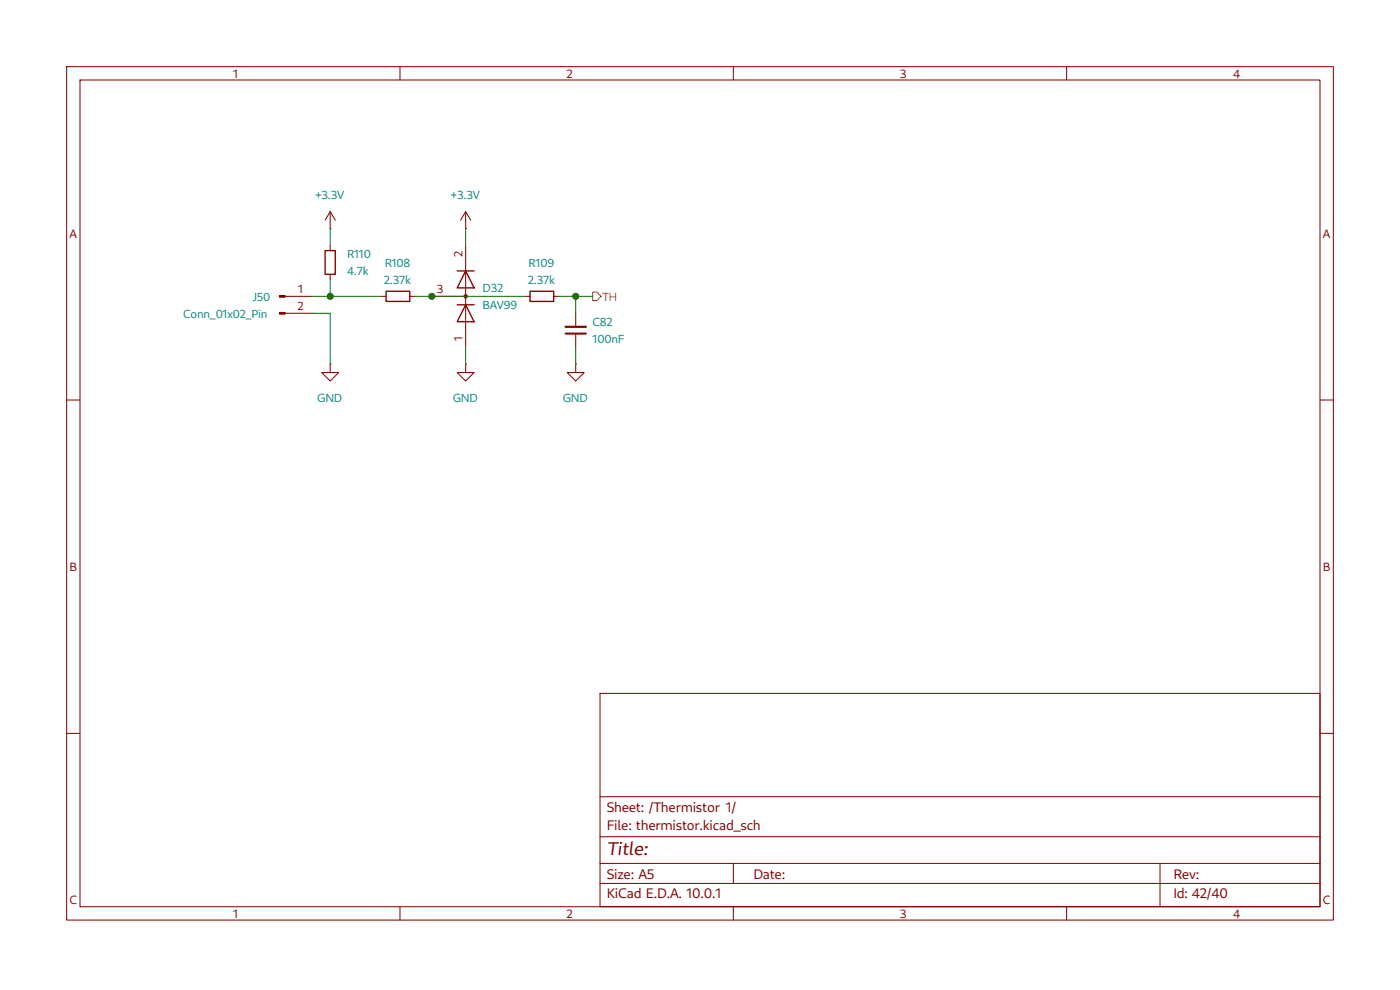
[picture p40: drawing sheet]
<svg xmlns="http://www.w3.org/2000/svg" width="297mm" height="210mm" viewBox="0 0 297 210" stroke-linecap="round" stroke-linejoin="round" font-family="sans-serif">
<defs><g id="words">
<text font-size="4" fill="#840000" x="128.7" y="181.5">Title:</text>
<g font-size="3" fill="#840000">
<text x="128.7" y="172.2">Sheet: /Thermistor 1/</text>
<text x="128.7" y="176">File: thermistor.kicad_sch</text>
<text x="128.7" y="190.4">KiCad E.D.A. 10.0.1</text>
<text x="128.7" y="186.5">Size: A5</text>
<text x="159.8" y="186.5">Date:</text>
<text x="248.9" y="186.5">Rev:</text>
<text x="248.9" y="190.4">Id: 42/40</text>
</g>
<g font-size="2.6" fill="#840000">
<text x="49.5" y="16.5">1</text>
<text x="120.2" y="16.5">2</text>
<text x="190.9" y="16.5">3</text>
<text x="261.6" y="16.5">4</text>
<text x="14.8" y="50.4">A</text>
<text x="280.6" y="50.4">A</text>
<text x="14.7" y="121.1">B</text>
<text x="280.6" y="121.1">B</text>
<text x="14.7" y="191.8">C</text>
<text x="280.6" y="191.8">C</text>
<text x="49.5" y="194.7">1</text>
<text x="120.2" y="194.7">2</text>
<text x="190.9" y="194.7">3</text>
<text x="261.6" y="194.7">4</text>
</g>
<g font-size="2.5" fill="#008484">
<text x="66.8" y="42.2">+3.3V</text>
<text x="95.6" y="42.2">+3.3V</text>
<text x="73.6" y="54.8">R110</text>
<text x="73.6" y="58.4">4.7k</text>
<text x="81.6" y="56.6">R108</text>
<text x="112.1" y="56.6">R109</text>
<text x="53.6" y="63.8">J50</text>
<text x="81.4" y="60.2">2.37k</text>
<text x="102.4" y="62">D32</text>
<text x="102.4" y="65.6">BAV99</text>
<text x="112" y="60.2">2.37k</text>
<text x="38.9" y="67.4">Conn_01x02_Pin</text>
<text x="125.7" y="69.1">C82</text>
<text x="125.7" y="72.7">100nF</text>
<text x="67.3" y="85.3">GND</text>
<text x="96.1" y="85.3">GND</text>
<text x="119.4" y="85.3">GND</text>
</g>
<g font-size="2.5" fill="#840000">
<text x="98.1" y="54.5" transform="rotate(-90 98.1 54.5)">2</text>
<text x="63.1" y="65.8">2</text>
<text x="63.2" y="62.2">1</text>
<text x="92.7" y="62.2">3</text>
<text x="98.1" y="72.4" transform="rotate(-90 98.1 72.4)">1</text>
</g>
<text font-size="2.5" fill="#848400" x="127.8" y="63.8">TH</text>
</g></defs>
<g fill="none" stroke="#840000" stroke-width=".22">
<path d="M14.1 14.1h268.8v181.1h-268.8zM17 17h263v175.3h-263zM84.9 14.1v2.9M155.6 14.1v2.9M226.3 14.1v2.9M70 48.5h.1M70 44.9v3.6M70 52.1v1.1M70 58.2v1.1M70 44.9l-1 1.8M70 44.9l1.1 1.8M98.8 48.5h.1"/>
<path d="M98.8 44.9v3.6M98.8 52.1v21.5M98.8 44.9l-1.1 1.8M98.8 44.9l1.1 1.8M60.5 62.9h6M60.5 66.5h6M70 77.2v1.8h1.8l-1.8 1.8-1.7-1.8h1.7M70 77.2h.1M80.8 62.9h1.1M86.9 62.9h1.1M91.6 62.9h7.2M98.8 77.2v1.8h1.8l-1.8 1.8-1.8-1.8h1.8"/>
<path d="M98.8 77.2h.1M111.4 62.9h1M117.5 62.9h1M122.1 77.2v1.8h1.8l-1.8 1.8-1.8-1.8h1.8M122.1 77.2h.1M122.1 66.5v2.8M122.1 70.8v2.8M14.1 84.9h2.9M280 84.9h2.9M14.1 155.6h2.9M127.3 147.1h152.7v45.2h-152.7zM280 155.6h2.9"/>
<path d="M127.3 177.5h152.7M127.3 169h152.7M84.9 192.3v2.9M127.3 187.4h152.7M127.3 183.2h152.7M155.6 192.3v2.9M155.6 183.2v4.2M226.3 192.3v2.9M246.1 183.2v9.1"/>
</g>
<path d="M69 53.2h2.1v5h-2.1zM97 57.5h3.6M98.8 57.5l1.8 3.6h-3.6zM81.9 61.8h5v2.1h-5zM97 64.7h3.6M98.8 64.7l1.8 3.6h-3.6zM112.4 61.8h5.1v2.1h-5.1z" fill="none" stroke="#840000" stroke-width=".29"/>
<g fill="#840000" stroke="#840000" stroke-width=".22">
<path d="M59.3 62.7h1.2v.3h-1.2z"/>
<path d="M59.3 66.3h1.2v.3h-1.2z"/>
<circle cx="98.8" cy="62.9" r=".36"/>
</g>
<path d="M120 70.8h4.3" fill="none" stroke="#840000" stroke-width=".43"/>
<path d="M120 69.3h4.3" fill="none" stroke="#840000" stroke-width=".47"/>
<path d="M125.7 62h.9l.9 .9-.9 .9h-.9z" fill="none" stroke="#848400" stroke-width=".22"/>
<path d="M70 48.5v3.6M70 59.3v3.6M98.8 48.5v3.6M66.5 62.9h14.3M66.5 66.5h3.5v10.7M88 62.9h23.4M98.8 73.6v3.6M118.5 62.9h7.2M122.1 62.9v3.6M122.1 73.6v3.6" fill="none" stroke="#008400" stroke-width=".22"/>
<g fill="#008400" stroke="#008400" stroke-width=".21">
<circle cx="122.1" cy="62.9" r=".65"/>
<circle cx="70" cy="62.9" r=".65"/>
<circle cx="91.6" cy="62.9" r=".65"/>
</g>
<use href="#words"/>
</svg>
